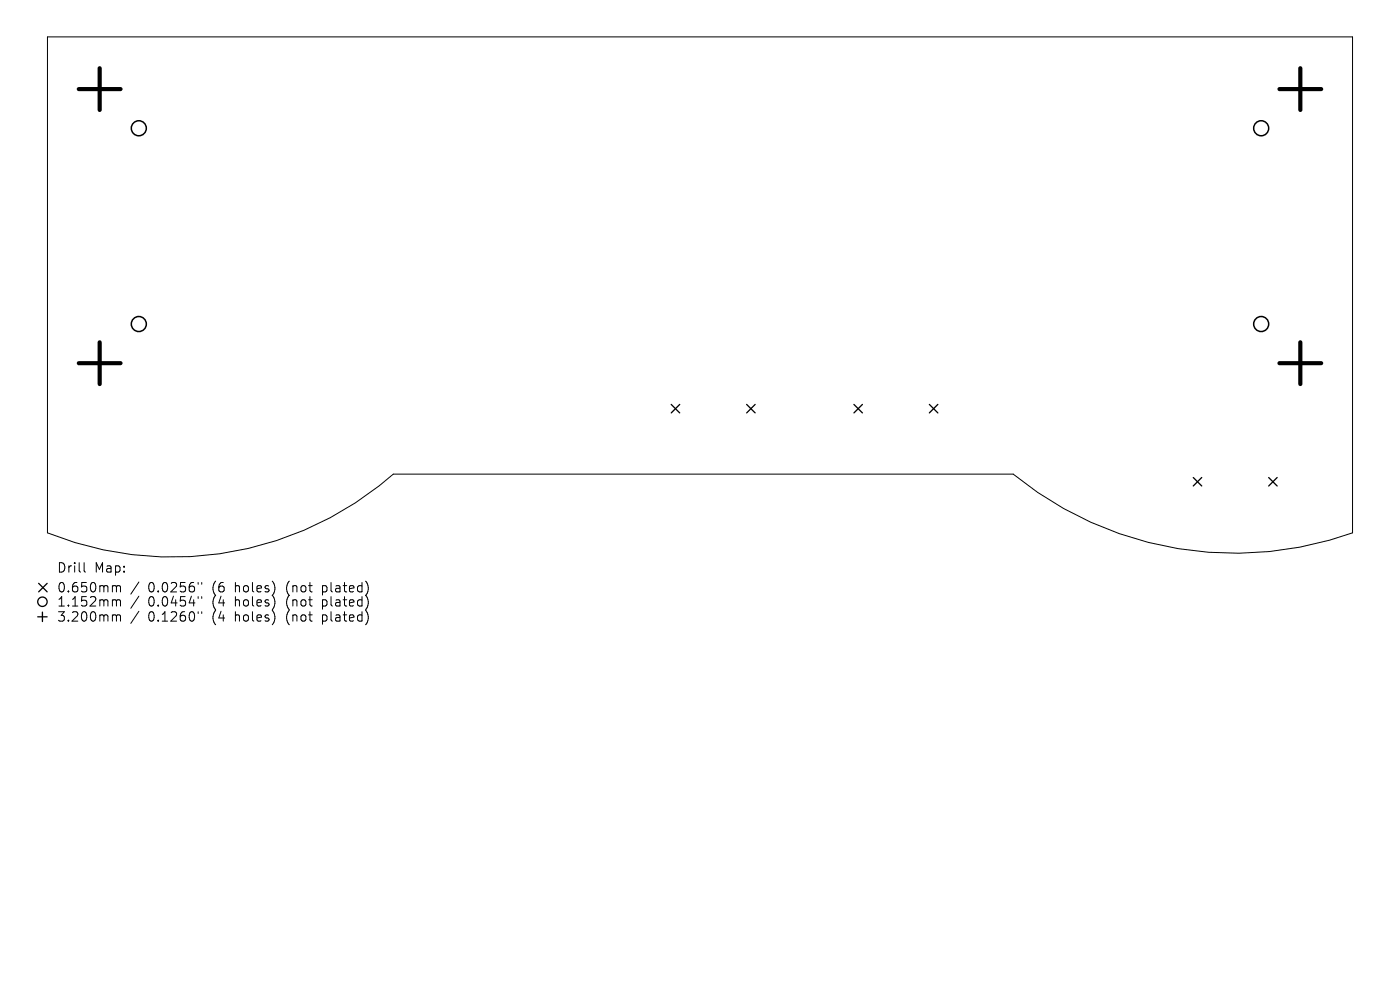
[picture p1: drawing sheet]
<svg xmlns="http://www.w3.org/2000/svg" width="297mm" height="210mm" viewBox="0 0 297 210" stroke-linecap="round" stroke-linejoin="round" font-family="sans-serif">
<defs><g id="words">
<g font-size="2.8">
<text x="12" y="121.7">Drill</text>
<text x="12" y="125.9">0.650mm</text>
<text x="20" y="121.7">Map:</text>
<text x="31.4" y="125.9">0.0256&quot;</text>
<text x="45.2" y="125.9">(6</text>
<text x="50.1" y="125.9">holes)</text>
<text x="61.2" y="125.9">(not</text>
<text x="69" y="125.9">plated)</text>
<text x="12" y="128.9">1.152mm</text>
<text x="31.4" y="128.9">0.0454&quot;</text>
<text x="45.2" y="128.9">(4</text>
<text x="50.1" y="128.9">holes)</text>
<text x="61.2" y="128.9">(not</text>
<text x="69" y="128.9">plated)</text>
<text x="12" y="132.1">3.200mm</text>
<text x="31.4" y="132.1">0.1260&quot;</text>
<text x="45.2" y="132.1">(4</text>
<text x="50.1" y="132.1">holes)</text>
<text x="61.2" y="132.1">(not</text>
<text x="69" y="132.1">plated)</text>
</g>
</g></defs>
<g fill="none" stroke="#000" stroke-width=".21">
<path d="M10.1 7.8h276.8v105.2a74.2 74.2 0 0 1-72-12.4h-131.5a71.1 71.1 0 0 1-73.3 12.4zM17.8 119.4v1.7l.3 .3M24.1 124.2l.5 .1 .1 .2M24.1 127.2h.3l.3 .3M24.1 130.4h.3l.3 .3M24.7 124.5l.3-.3 .5 .1 .1 1.3M24.7 124.5v1.1M24.7 127.5v1.1M24.7 130.7v1.1M24.7 127.5l.3-.3 .5 .1 .1 1.3M24.7 130.7l.3-.3 .5 .1 .1 1.3M29.5 123.5l-1.7 2.5"/>
<path d="M29.5 126.5l-1.7 2.5M29.5 129.7l-1.7 2.5M42 123.6v.3M42 126.6v.3M42 129.8v.3M42.8 123.6v.3M42.8 126.6v.3M42.8 129.8v.3"/>
</g>
<g fill="none" stroke="#000" stroke-width=".28">
<path d="M142.4 85.8l1.8 1.8M144.2 85.8l-1.8 1.8M158.4 85.8l1.8 1.8M160.2 85.8l-1.8 1.8M181.2 85.8l1.8 1.8M183 85.8l-1.8 1.8M197.2 85.8l1.8 1.8M199 85.8l-1.8 1.8M253.1 101.3l1.8 1.8M254.9 101.3l-1.8 1.8M269.1 101.3l1.8 1.8M270.9 101.3l-1.8 1.8"/>
<path d="M8 130.8h2M8.2 123.7l1.8 1.8M9 129.8v2M10 123.7l-1.8 1.8"/>
<circle cx="9" cy="127.6" r="1"/>
</g>
<g fill="none" stroke="#000" stroke-width=".32">
<circle cx="29.4" cy="27.2" r="1.59"/>
<circle cx="267.6" cy="27.2" r="1.59"/>
<circle cx="29.4" cy="68.7" r="1.59"/>
<circle cx="267.6" cy="68.7" r="1.59"/>
</g>
<path d="M16.7 18.9h8.9M21.1 14.5v8.8M271.4 18.9h8.9M275.9 14.5v8.8M16.7 77h8.9M21.1 72.6v8.9M271.4 77h8.9M275.9 72.6v8.9" fill="none" stroke="#000" stroke-width=".89"/>
<use href="#words"/>
</svg>
